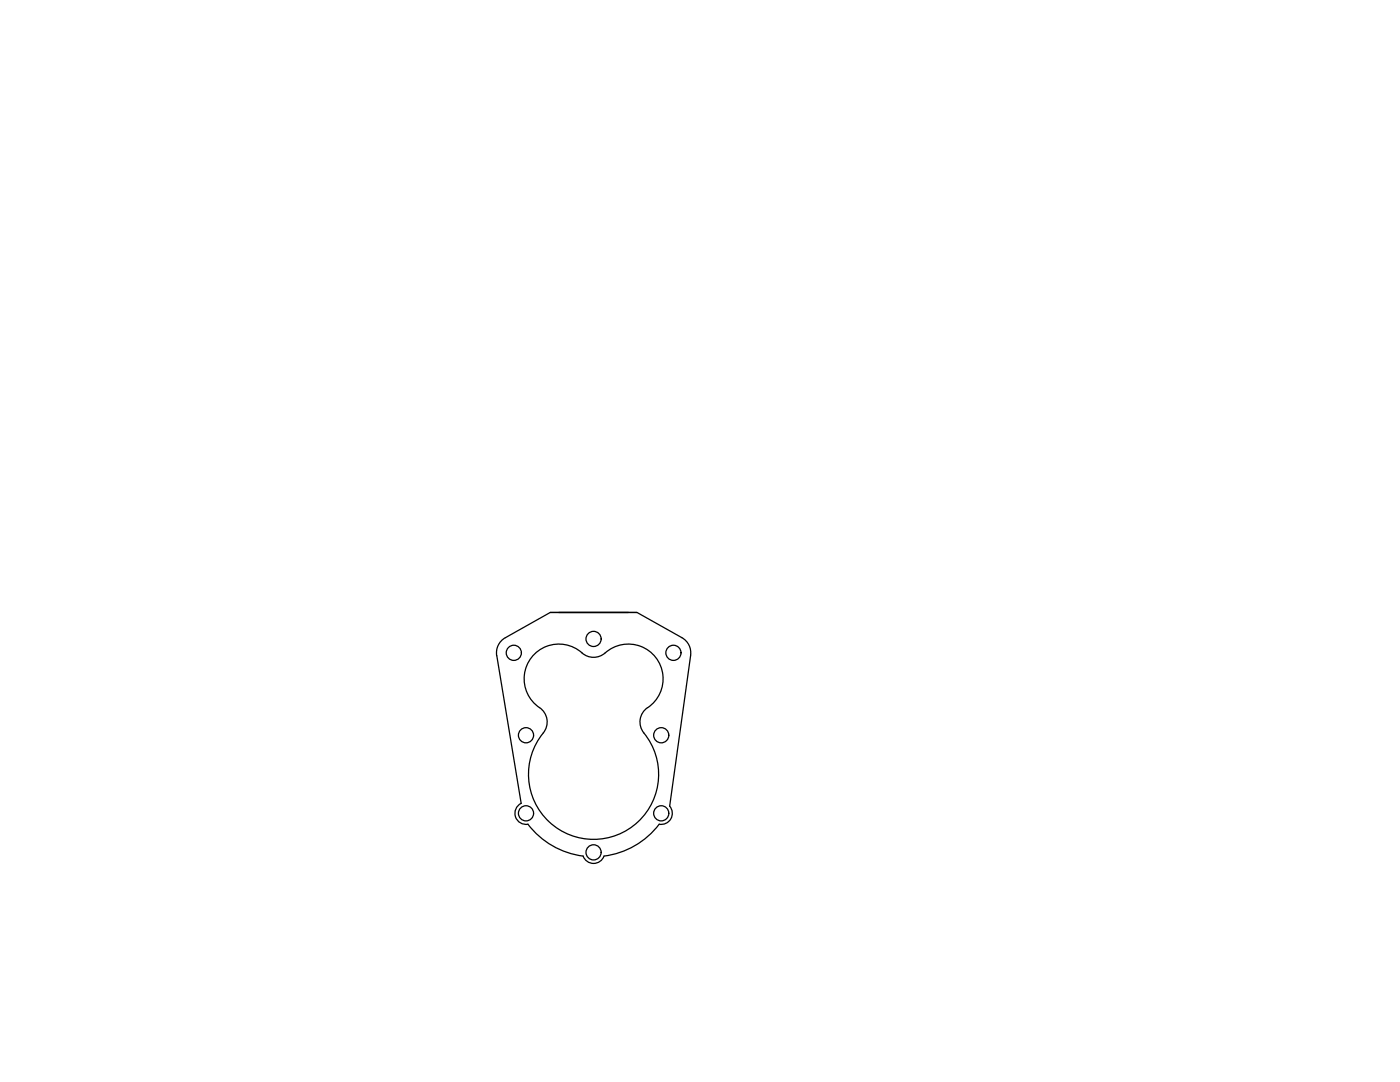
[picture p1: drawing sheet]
<svg xmlns="http://www.w3.org/2000/svg" width="279mm" height="216mm" viewBox="0 0 279 216" stroke-linecap="round" stroke-linejoin="round" font-family="sans-serif">
<!-- layer: 0 -->
<g fill="none" stroke="#000" stroke-width=".25">
<path d="M100.8 127.2a3.4 3.4 0 0 0-1.7 3.6l4.9 29.5a2.21 2.21 0 0 0-1.1 2.7 2.21 2.21 0 0 0 2.5 1.5 16.5 16.5 0 0 0 11 6.3M100.9 127.2l8.9-5h17.3l9 5a3.5 3.5 0 0 1 1.7 3.5M109.8 122.2h17.3M111.5 122.2h13.9M137.8 130.7l-4.2 30.1a2.21 2.21 0 0 1 .3 2.6 2.21 2.21 0 0 1-2.3 1.1 16.5 16.5 0 0 1-11.1 6.3 2.21 2.21 0 0 1-2 1.5 2.21 2.21 0 0 1-2.1-1.5M108.4 146.3a13 13 0 0 0 1.2 17.7 13 13 0 0 0 17.7 0 13 13 0 0 0 1.2-17.7M108.4 146.3a3.4 3.4 0 0 0-.7-5.1 7 7 0 0 1-1.4-10.3 7 7 0 0 1 10.4-.2 3.8 3.8 0 0 0 4.8-.9 6.9 6.9 0 0 1 9.8 2 6.9 6.9 0 0 1-2.4 9.7 3.5 3.5 0 0 0-.4 4.8"/>
<circle cx="102.5" cy="130.3" r="1.51"/>
<circle cx="118.5" cy="127.5" r="1.51"/>
<circle cx="134.4" cy="130.3" r="1.51"/>
<circle cx="105" cy="146.7" r="1.51"/>
<circle cx="132" cy="146.7" r="1.51"/>
<circle cx="105" cy="162.3" r="1.51"/>
<circle cx="118.5" cy="170.1" r="1.51"/>
<circle cx="132" cy="162.3" r="1.51"/>
</g>
</svg>
